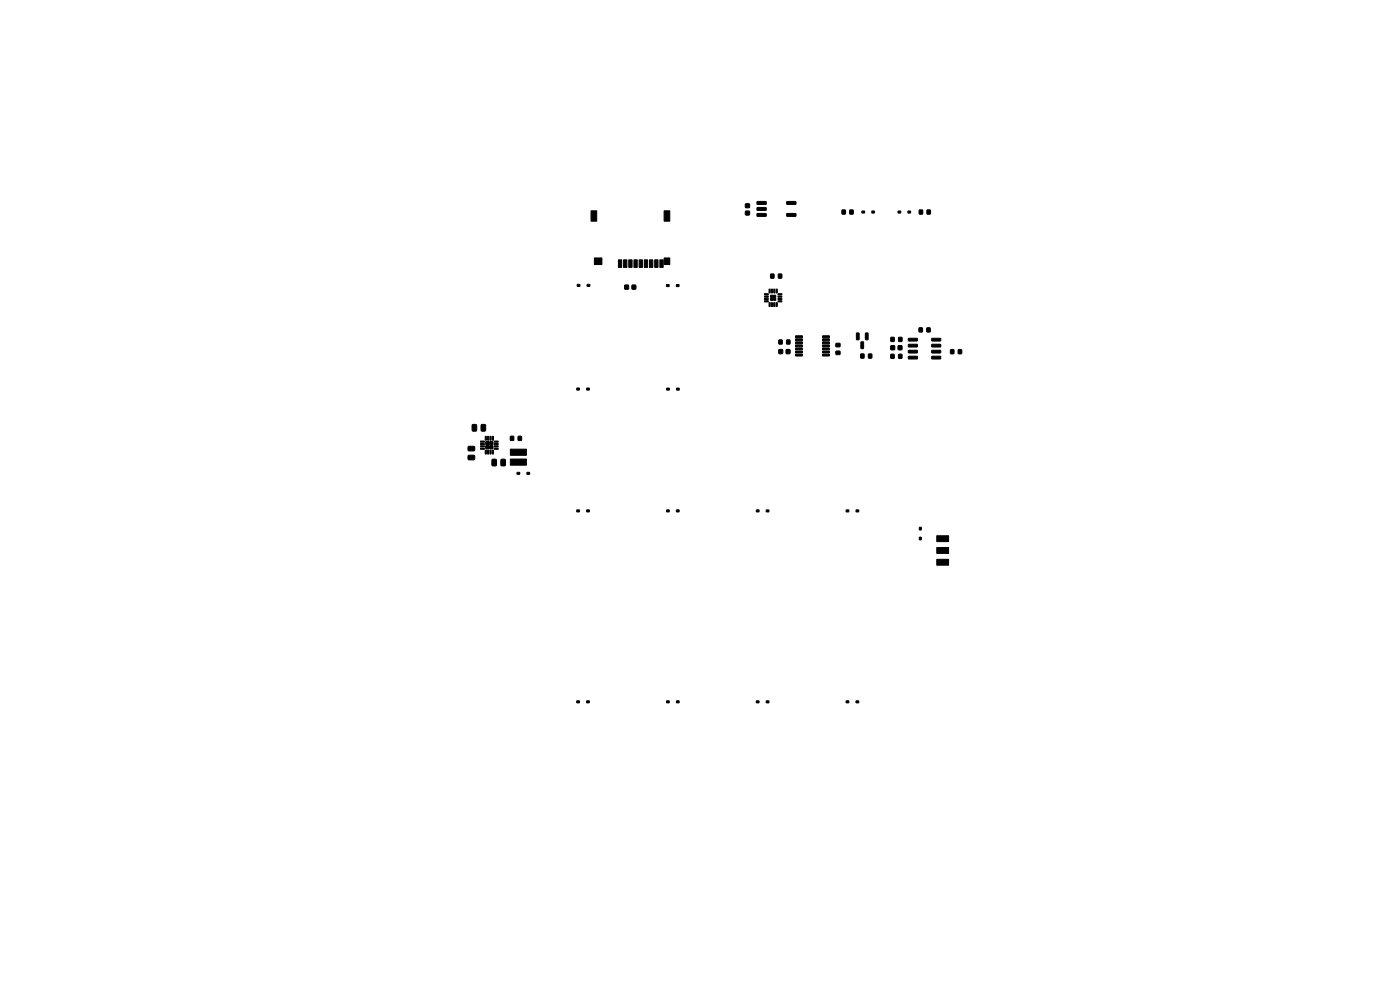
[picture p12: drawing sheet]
<svg xmlns="http://www.w3.org/2000/svg" width="297mm" height="210mm" viewBox="0 0 297 210" stroke-linecap="round" stroke-linejoin="round" font-family="sans-serif">
<g fill="#000" stroke="#000" stroke-width=".21">
<path d="M125.4 44.7h1.2v2.2h-1.2zM126.1 54.7h1.6v1.4h-1.6zM131.2 55.1h.7v1.6h-.7zM132.3 55.1h.7v1.6h-.7zM133.4 55.1h.7v1.6h-.7zM134.5 55.1h.7v1.6h-.7zM135.6 55.1h.7v1.6h-.7zM136.7 55.1h.7v1.6h-.7zM137.8 55.1h.7v1.6h-.7zM138.9 55.1h.7v1.6h-.7zM140 55.1h.7v1.6h-.7zM140.9 54.7h1.2v1.4h-1.2z"/>
<path d="M140.9 44.7h1.2v2.2h-1.2zM158.2 44.8h.8v.8h-.8zM158.2 43.3h.8v.7h-.8zM160.6 42.8l1.9-.1 .1 .6-1.9 .1zM160.6 44h1.9l.1 .5-1.9 .1zM160.6 45.3h1.9l.1 .5-1.9 .1zM163.5 58.2h.7v.8h-.7zM165.1 58.2h.7v.8h-.7zM166.9 45.3h1.9l.1 .5-1.9 .1zM166.9 42.8l1.9-.1 .1 .6-1.9 .1zM178.6 44.6h.7v.8h-.7zM180.3 44.6h.7v.8h-.7z"/>
<path d="M182.9 44.8h.5v.4h-.5zM185 44.8h.5v.4h-.5zM190.5 44.8h.6v.4h-.6zM192.6 44.8h.6v.4h-.6zM195 44.6h.7v.8h-.7zM196.7 44.6h.7v.8h-.7zM122.5 60.3h.5v.4h-.5zM124.6 60.3h.5v.4h-.5zM132.5 60.5h.8v.8h-.8zM134.1 60.5h.8v.8h-.8zM141.4 60.4h.5v.4h-.5zM143.5 60.4h.5v.4h-.5z"/>
<path d="M162.2 62.3h.8v.2h-.8zM162.2 62.8h.8v.2h-.8zM162.2 63.3h.8v.2h-.8zM162.2 63.8h.8v.2h-.8zM163.2 61.3l.2 .1v.7h-.3zM163.2 64.2h.2v.8h-.3zM163.7 61.3l.2 .1v.7h-.3zM163.7 64.2h.2v.8h-.3zM163.5 63.3h.4v.4h-.4zM163.5 62.6h.4v.5h-.4zM164.2 61.3l.2 .1v.7h-.3zM164.2 64.2h.2v.8h-.3z"/>
<path d="M164.1 63.3h.4v.4h-.4zM164.1 62.6h.4v.5h-.4zM164.7 61.3l.2 .1v.7h-.3zM164.7 64.2h.2v.8h-.3zM165.2 72.1h.7v.9h-.7zM165.1 63.8h.7l.1 .2h-.8zM165.1 63.3h.7l.1 .2h-.8zM165.1 62.8h.7l.1 .2h-.8zM165.1 62.3h.7l.1 .2h-.8zM165.2 74.2h.8v.8h-.8zM166.9 72.1h.7v.9h-.7zM166.8 74.2h.8v.8h-.8z"/>
<path d="M168.8 71.2h1.4v.4h-1.4zM168.8 71.9h1.4v.3l-1.4 .1zM168.8 72.5h1.4v.4h-1.4zM168.8 73.2h1.4v.3l-1.4 .1zM168.8 73.8h1.4v.4h-1.4zM168.8 74.5h1.4v.3l-1.4 .1zM168.8 75.1h1.4v.4h-1.4zM174.5 75.1h1.4l.1 .4h-1.5zM174.5 74.5h1.4l.1 .3-1.5 .1zM174.5 73.8h1.4l.1 .4h-1.5zM174.5 73.2h1.4l.1 .3-1.5 .1zM174.5 72.5h1.4l.1 .4h-1.5z"/>
<path d="M174.5 71.9h1.4l.1 .3-1.5 .1zM174.5 71.2h1.4l.1 .4h-1.5zM177.4 72.9h.8v.6h-.8zM177.4 74.5h.8v.7h-.8zM181.7 70.7h.6l-.1 1.4-.5-.1zM182.6 75.1h.7v.8h-.7zM182.7 72.5l.5 .1-.1 1.4-.5-.1zM183.6 70.7h.6l-.1 1.4-.5-.1zM184.3 75.1h.6v.8h-.6zM189 71.6h.7v.8h-.7zM189 75.2h.7v.8h-.7zM189 73.4h.8v.8h-.8z"/>
<path d="M190.7 71.6h.6v.8h-.6zM190.6 75.2h.7v.8h-.7zM190.6 73.4h.7v.8h-.7zM192.7 71.8h1.8l.1 .5h-1.8zM192.7 73.1l1.8-.1 .1 .5-1.8 .1zM192.7 74.3h1.8l.1 .5-1.8 .1zM192.7 75.6h1.8l.1 .5h-1.8zM195 69.6h.7v.8h-.7zM196.6 69.6h.7v.8h-.7zM197.7 75.6h1.8l.1 .5h-1.9zM197.7 74.3h1.8l.1 .5-1.9 .1zM197.7 73.1l1.8-.1 .1 .5-1.9 .1z"/>
<path d="M197.7 71.8h1.8l.1 .5h-1.9zM201.7 74.2h.6v.8h-.6zM203.3 74.2h.7v.8h-.7zM100.2 90.1l.7-.1 .2 .2v1l-.1 .3h-.6l-.2-.2zM99.3 94.7h1.3l.1 .2v.6l-.2 .2-1.1-.1-.1-.2zM99.3 96.6h1.3l.1 .2v.6l-.2 .2-1.1-.1-.1-.2zM102.1 90.1l.7-.1 .2 .2v1l-.1 .3h-.6l-.2-.2zM102 93.6h.7l.1 .2h-.8zM102 94.1h.7l.1 .2h-.8zM102 94.6h.7l.1 .2h-.8zM102 95.1h.7l.1 .2h-.8zM103 92.6h.2l-.1 .8-.2-.1z"/>
<path d="M103 95.5h.2l-.1 .8h-.2zM103.5 92.6h.2l-.1 .8-.2-.1zM103.5 95.5h.2l-.1 .8h-.2zM103.1 94.5h.6v.7h-.6zM103.1 93.7h.6v.6h-.6zM104 92.6h.2l-.1 .8-.2-.1zM104 95.5h.2l-.1 .8h-.2zM103.9 94.5h.6v.7h-.6zM103.9 93.7h.6v.6h-.6zM104.5 92.6h.2l-.1 .8-.2-.1zM104.5 95.5h.2l-.1 .8h-.2zM104.4 97.5l.7-.1 .2 .1v1.1l-.1 .2h-.6l-.2-.1z"/>
<path d="M104.9 95.1h.7l.1 .2h-.8zM104.9 94.6h.7l.1 .2h-.8zM104.9 94.1h.7l.1 .2h-.8zM104.9 93.6h.7l.1 .2h-.8zM106.3 97.5l.7-.1 .2 .1v1.1l-.1 .2h-.6l-.2-.1zM108.3 92.6h.7v.8h-.7zM108.3 95.3h3.4v1.3h-3.4zM108.3 97.4h3.4v1.3h-3.4zM109.9 92.6h.7v.8h-.7zM122.4 82.3h.5v.4h-.5zM124.5 82.3h.5v.4h-.5zM141.4 82.3h.6v.4h-.6z"/>
<path d="M143.5 82.3h.6v.4h-.6zM109.7 100.2h.5v.4h-.5zM111.8 100.2h.5v.4h-.5zM122.4 108.2h.5v.4h-.5zM124.5 108.2h.5v.4h-.5zM141.4 108.2h.6v.4h-.6zM143.5 108.2h.6v.4h-.6zM160.5 108.2h.5v.4h-.5zM162.6 108.2h.5v.4h-.5zM179.5 108.2h.6v.4h-.6zM181.6 108.2h.6v.4h-.6zM195 111.9h.4v.5h-.4z"/>
<path d="M195 114h.4v.5h-.4zM198.7 118.6h2.5v1.3h-2.5zM198.7 116.1h2.5v1.3h-2.5zM198.7 113.6h2.5v1.3h-2.5zM122.4 148.7h.5v.4h-.5zM124.5 148.7h.5v.4h-.5zM141.4 148.7h.6v.4h-.6zM143.5 148.7h.6v.4h-.6zM160.5 148.7h.5v.4h-.5zM162.6 148.7h.5v.4h-.5zM179.5 148.7h.6v.4h-.6zM181.6 148.7h.6v.4h-.6z"/>
</g>
</svg>
